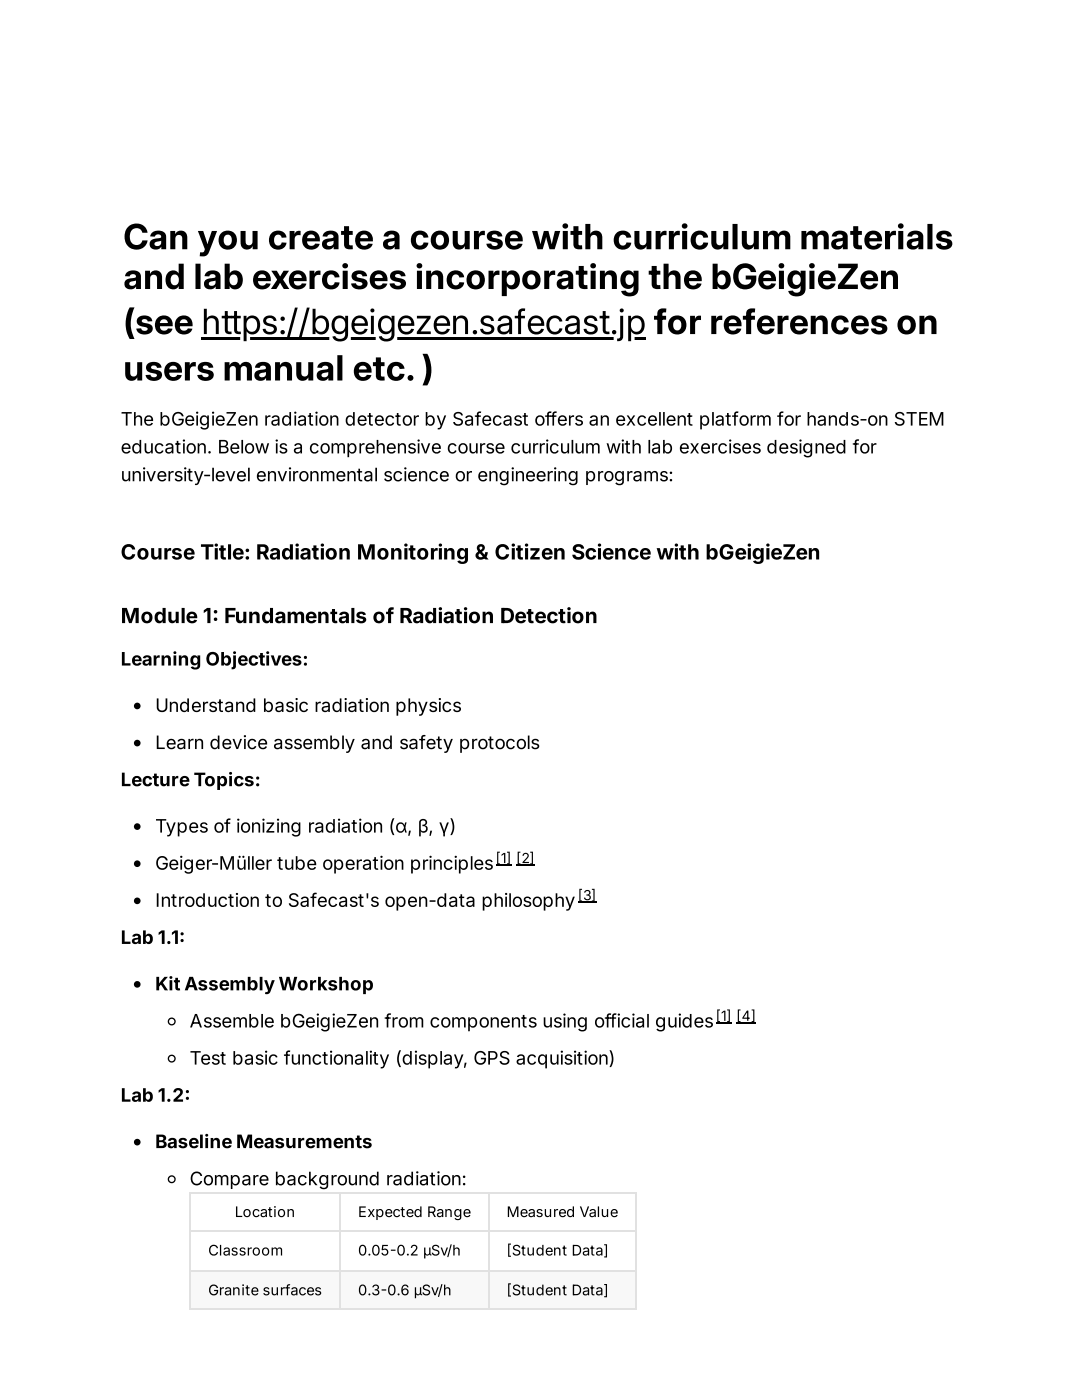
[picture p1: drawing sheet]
<svg xmlns="http://www.w3.org/2000/svg" width="216mm" height="279mm" viewBox="0 0 216 279" stroke-linecap="round" stroke-linejoin="round" font-family="sans-serif">
<defs><g id="words">
<g font-size="6.9">
<text x="24.6" y="49.7">Can you create a course with curriculum materials</text>
<text x="24.6" y="57.7">and lab exercises incorporating the bGeigieZen</text>
<text x="24.6" y="66.7">(see https://bgeigezen.safecast.jp for references on</text>
<text x="24.6" y="75.9">users manual etc. )</text>
</g>
<g font-size="4.2">
<text x="24.1" y="111.7">Course Title: Radiation Monitoring &amp; Citizen Science with bGeigieZen</text>
<text x="24.1" y="124.4">Module 1: Fundamentals of Radiation Detection</text>
</g>
<g font-size="3.7">
<text x="24.1" y="84.9">The bGeigieZen radiation detector by Safecast offers an excellent platform for hands-on STEM</text>
<text x="24.1" y="90.5">education. Below is a comprehensive course curriculum with lab exercises designed for</text>
<text x="24.1" y="96">university-level environmental science or engineering programs:</text>
<text x="24.1" y="132.8">Learning Objectives:</text>
<text x="31" y="142.1">Understand basic radiation physics</text>
<text x="31" y="149.5">Learn device assembly and safety protocols</text>
<text x="24.1" y="156.9">Lecture Topics:</text>
<text x="31" y="166.2">Types of ionizing radiation (α, β, γ)</text>
<text x="31" y="173.6">Geiger-Müller tube operation principles</text>
<text x="31" y="181">Introduction to Safecast's open-data philosophy</text>
<text x="24.1" y="188.4">Lab 1.1:</text>
<text x="31" y="197.6">Kit Assembly Workshop</text>
<text x="37.8" y="205.1">Assemble bGeigieZen from components using official guides</text>
<text x="37.8" y="212.5">Test basic functionality (display, GPS acquisition)</text>
<text x="24.1" y="219.9">Lab 1.2:</text>
<text x="31" y="229.1">Baseline Measurements</text>
<text x="37.8" y="236.5">Compare background radiation:</text>
</g>
<g font-size="2.9">
<text x="46.8" y="242.9">Location</text>
<text x="71.4" y="242.9">Expected Range</text>
<text x="101.1" y="242.9">Measured Value</text>
<text x="41.5" y="250.6">Classroom</text>
<text x="71.4" y="250.6">0.05-0.2 μSv/h</text>
<text x="101.1" y="250.6">[Student Data]</text>
<text x="41.5" y="258.5">Granite surfaces</text>
<text x="71.4" y="258.5">0.3-0.6 μSv/h</text>
<text x="101.1" y="258.5">[Student Data]</text>
</g>
<g font-size="2.8">
<text x="98.9" y="172.2">[ 1] [ 2]</text>
<text x="115.3" y="179.7">[ 3]</text>
<text x="142.8" y="203.7">[ 1] [ 4]</text>
</g>
</g></defs>
<g fill="#000">
<path d="M40.2 67.2h88.7v.5h-88.7z"/>
<circle cx="27.4" cy="140.9" r=".66"/>
<circle cx="27.4" cy="148.3" r=".66"/>
<circle cx="27.4" cy="172.4" r=".66"/>
<circle cx="27.4" cy="165" r=".66"/>
<circle cx="27.4" cy="179.8" r=".66"/>
<circle cx="27.4" cy="196.5" r=".66"/>
<circle cx="27.4" cy="227.9" r=".66"/>
</g>
<g fill="none" stroke="#000" stroke-width=".26">
<path d="M98.9 172.6h3.2M103 172.6h3.7M115.3 180h3.7M142.8 204.1h3.2M146.9 204.1h4"/>
<circle cx="34.3" cy="211.3" r=".66"/>
<circle cx="34.3" cy="203.9" r=".66"/>
</g>
<g fill="#fff">
<path d="M38.1 237.9h29.9v7.9h-29.9z"/>
<path d="M68 237.9h29.6v7.9h-29.6z"/>
<path d="M97.6 237.9h29.4v7.9h-29.4z"/>
<path d="M38.1 245.8h29.9v7.7h-29.9z"/>
<path d="M68 245.8h29.6v7.7h-29.6z"/>
<path d="M97.6 245.8h29.4v7.7h-29.4z"/>
</g>
<g fill="#f6f8fa">
<path d="M38.1 253.5h29.9v7.9h-29.9z"/>
<path d="M68 253.5h29.6v7.9h-29.6z"/>
<path d="M97.6 253.5h29.4v7.9h-29.4z"/>
</g>
<path d="M37.8 238h89.2M38 237.9v23.5M67.9 237.9v23.5M97.5 237.9v23.5M126.9 237.9v23.5M37.8 245.7h89.2M37.8 253.6h89.2M37.8 261.3h89.2" fill="none" stroke="#dfe2e5" stroke-width=".26"/>
<circle cx="34.3" cy="235.3" r=".66" fill="none" stroke="#000" stroke-width=".26"/>
<use href="#words"/>
</svg>
